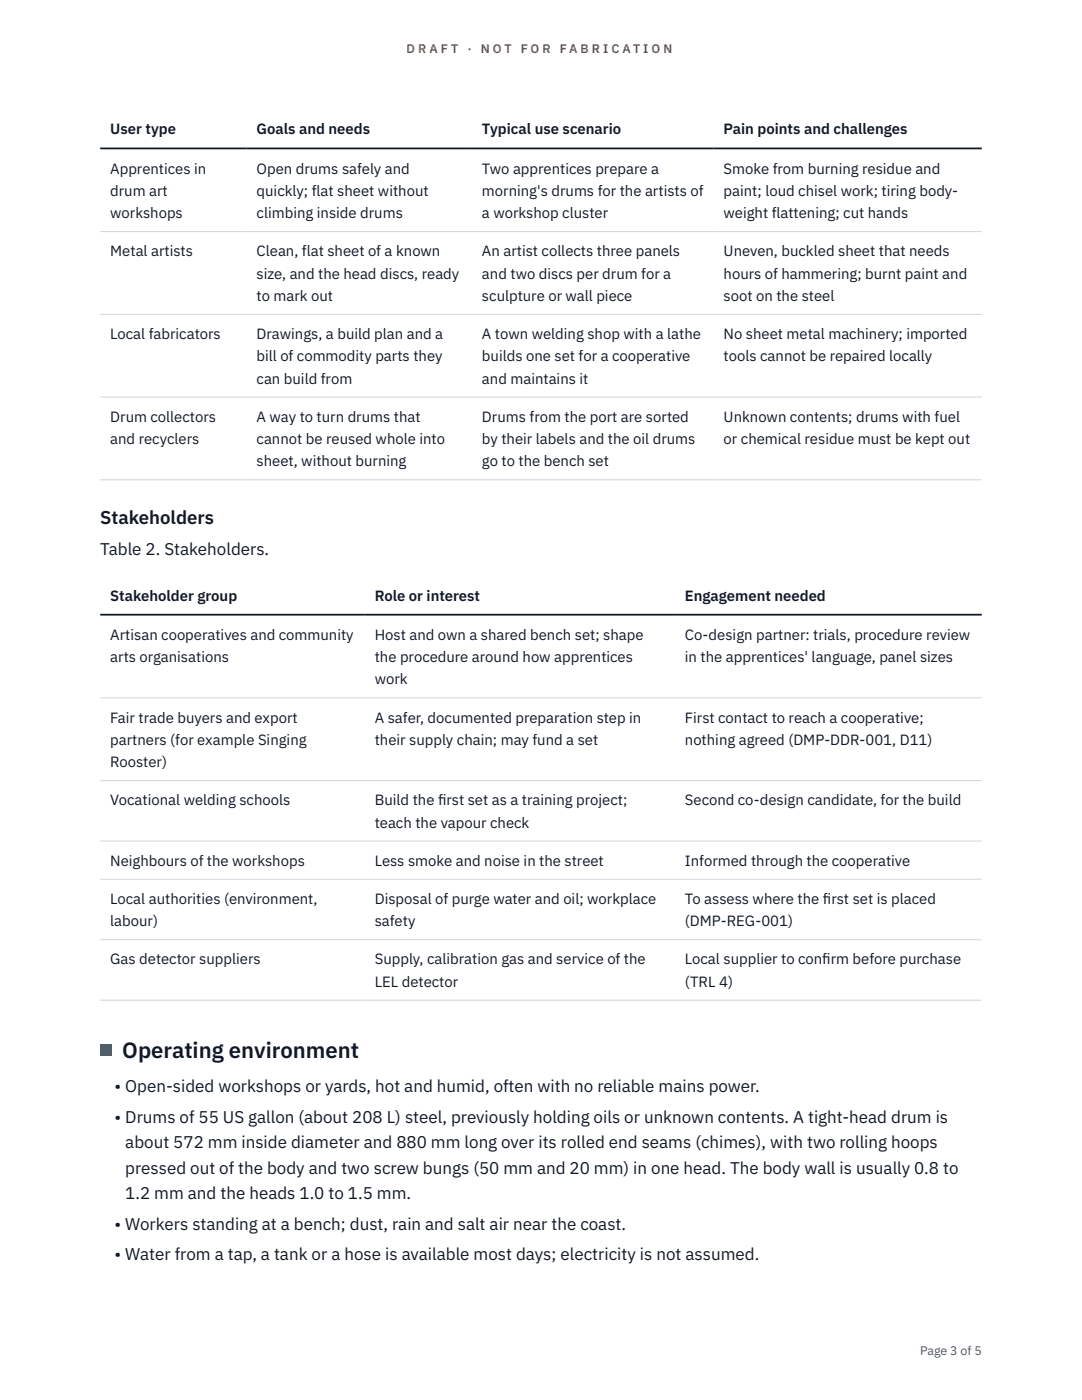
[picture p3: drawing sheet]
<svg xmlns="http://www.w3.org/2000/svg" width="216mm" height="279mm" viewBox="0 0 216 279" stroke-linecap="round" stroke-linejoin="round" font-family="sans-serif">
<defs><g id="words">
<text font-size="4.4" fill="#111827" x="24.4" y="211.1">Operating environment</text>
<text font-size="3.7" fill="#111827" x="20" y="104.5">Stakeholders</text>
<g font-size="3.4" fill="#111827">
<text x="20" y="110.8">Table 2. Stakeholders.</text>
<text x="22.9" y="218">• Open-sided workshops or yards, hot and humid, often with no reliable mains power.</text>
<text x="22.9" y="224.1">• Drums of 55 US gallon (about 208 L) steel, previously holding oils or unknown contents. A tight-head drum is</text>
<text x="25" y="229.2">about 572 mm inside diameter and 880 mm long over its rolled end seams (chimes), with two rolling hoops</text>
<text x="25" y="234.3">pressed out of the body and two screw bungs (50 mm and 20 mm) in one head. The body wall is usually 0.8 to</text>
<text x="25" y="239.3">1.2 mm and the heads 1.0 to 1.5 mm.</text>
<text x="22.9" y="245.4">• Workers standing at a bench; dust, rain and salt air near the coast.</text>
<text x="22.9" y="251.5">• Water from a tap, a tank or a hose is available most days; electricity is not assumed.</text>
</g>
<g font-size="3" fill="#111827">
<text x="22" y="26.8">User type</text>
<text x="51.2" y="26.8">Goals and needs</text>
<text x="96.2" y="26.8">Typical use scenario</text>
<text x="144.4" y="26.8">Pain points and challenges</text>
<text x="22" y="34.6">Apprentices in</text>
<text x="51.2" y="34.6">Open drums safely and</text>
<text x="96.2" y="34.6">Two apprentices prepare a</text>
<text x="144.4" y="34.6">Smoke from burning residue and</text>
<text x="22" y="39.1">drum art</text>
<text x="51.2" y="39.1">quickly; flat sheet without</text>
<text x="96.2" y="39.1">morning's drums for the artists of</text>
<text x="144.4" y="39.1">paint; loud chisel work; tiring body-</text>
<text x="22" y="43.5">workshops</text>
<text x="51.2" y="43.5">climbing inside drums</text>
<text x="96.2" y="43.5">a workshop cluster</text>
<text x="144.4" y="43.5">weight flattening; cut hands</text>
<text x="22" y="51.1">Metal artists</text>
<text x="51.2" y="51.1">Clean, flat sheet of a known</text>
<text x="96.2" y="51.1">An artist collects three panels</text>
<text x="144.4" y="51.1">Uneven, buckled sheet that needs</text>
<text x="51.2" y="55.6">size, and the head discs, ready</text>
<text x="96.2" y="55.6">and two discs per drum for a</text>
<text x="144.4" y="55.6">hours of hammering; burnt paint and</text>
<text x="51.2" y="60">to mark out</text>
<text x="96.2" y="60">sculpture or wall piece</text>
<text x="144.4" y="60">soot on the steel</text>
<text x="22" y="67.7">Local fabricators</text>
<text x="51.2" y="67.7">Drawings, a build plan and a</text>
<text x="96.2" y="67.7">A town welding shop with a lathe</text>
<text x="144.4" y="67.7">No sheet metal machinery; imported</text>
<text x="51.2" y="72.1">bill of commodity parts they</text>
<text x="51.2" y="76.5">can build from</text>
<text x="96.2" y="72.1">builds one set for a cooperative</text>
<text x="96.2" y="76.5">and maintains it</text>
<text x="144.4" y="72.1">tools cannot be repaired locally</text>
<text x="22" y="84.2">Drum collectors</text>
<text x="22" y="88.6">and recyclers</text>
<text x="51.2" y="84.2">A way to turn drums that</text>
<text x="51.2" y="88.6">cannot be reused whole into</text>
<text x="96.2" y="84.2">Drums from the port are sorted</text>
<text x="96.2" y="88.6">by their labels and the oil drums</text>
<text x="144.4" y="84.2">Unknown contents; drums with fuel</text>
<text x="144.4" y="88.6">or chemical residue must be kept out</text>
<text x="51.2" y="93.1">sheet, without burning</text>
<text x="96.2" y="93.1">go to the bench set</text>
<text x="22" y="119.9">Stakeholder group</text>
<text x="74.8" y="119.9">Role or interest</text>
<text x="136.7" y="119.9">Engagement needed</text>
<text x="22" y="127.7">Artisan cooperatives and community</text>
<text x="74.8" y="127.7">Host and own a shared bench set; shape</text>
<text x="136.7" y="127.7">Co-design partner: trials, procedure review</text>
<text x="22" y="132.1">arts organisations</text>
<text x="74.8" y="132.1">the procedure around how apprentices</text>
<text x="74.8" y="136.6">work</text>
<text x="136.7" y="132.1">in the apprentices' language, panel sizes</text>
<text x="22" y="144.2">Fair trade buyers and export</text>
<text x="22" y="148.6">partners (for example Singing</text>
<text x="74.8" y="144.2">A safer, documented preparation step in</text>
<text x="74.8" y="148.6">their supply chain; may fund a set</text>
<text x="136.7" y="144.2">First contact to reach a cooperative;</text>
<text x="136.7" y="148.6">nothing agreed (DMP-DDR-001, D11)</text>
<text x="22" y="153.1">Rooster)</text>
<text x="22" y="160.7">Vocational welding schools</text>
<text x="74.8" y="160.7">Build the f</text>
<text x="87.4" y="160.7">irst set as a training project;</text>
<text x="136.7" y="160.7">Second co-design candidate, for the build</text>
<text x="74.8" y="165.2">teach the vapour check</text>
<text x="22" y="172.8">Neighbours of the workshops</text>
<text x="74.8" y="172.8">Less smoke and noise in the street</text>
<text x="136.7" y="172.8">Informed through the cooperative</text>
<text x="22" y="180.4">Local authorities (environment,</text>
<text x="22" y="184.8">labour)</text>
<text x="74.8" y="180.4">Disposal of purge water and oil; workplace</text>
<text x="74.8" y="184.8">safety</text>
<text x="136.7" y="180.4">To assess where the f</text>
<text x="136.7" y="184.8">(DMP-REG-001)</text>
<text x="164.2" y="180.4">irst set is placed</text>
<text x="22" y="192.5">Gas detector suppliers</text>
<text x="74.8" y="192.5">Supply, calibration gas and service of the</text>
<text x="74.8" y="196.9">LEL detector</text>
<text x="136.7" y="192.5">Local supplier to conf</text>
<text x="136.7" y="196.9">(TRL 4)</text>
<text x="164.1" y="192.5">irm before purchase</text>
</g>
<g font-size="2.5" fill="#b45309">
<text x="81.1" y="10.5">D R A F T</text>
<text x="93.3" y="10.5">·</text>
<text x="95.9" y="10.5">N O T</text>
<text x="103.9" y="10.5">F O R</text>
<text x="111.7" y="10.5">F A B R I C A T I O N</text>
</g>
<text font-size="2.5" fill="#4b5563" x="183.6" y="270.3">Page 3 of 5</text>
</g></defs>
<path d="M20 46.2h175.9M20 62.7h175.9M20 79.2h175.9M20 95.8h175.9M20 139.3h175.9M20 155.8h175.9M20 167.9h175.9M20 175.5h175.9M20 187.5h175.9M20 199.6h175.9" fill="none" stroke="#d1d5db" stroke-width=".2"/>
<path d="M20 29.6h175.9M20 122.7h175.9" fill="none" stroke="#111827" stroke-width=".35"/>
<path d="M20 208.5h2.2v2.2h-2.2z" fill="#0f766e"/>
<use href="#words"/>
</svg>
